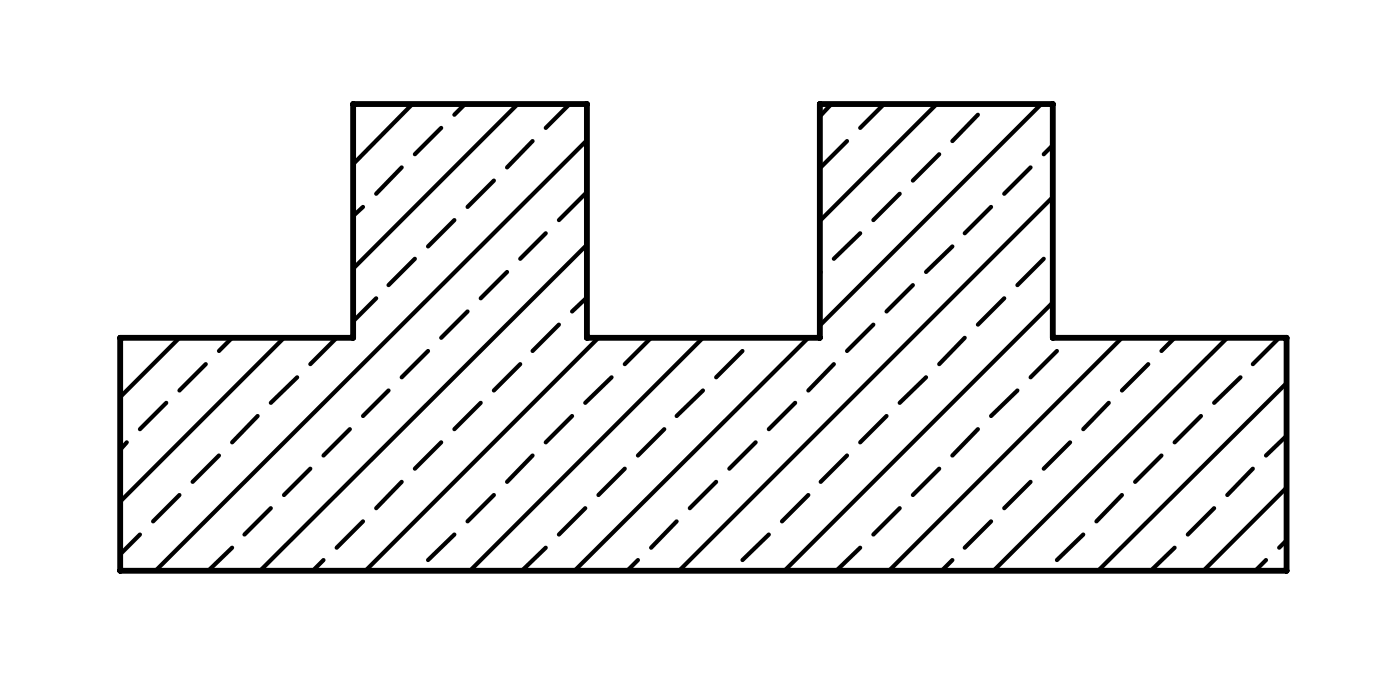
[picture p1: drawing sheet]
<svg xmlns="http://www.w3.org/2000/svg" width="60mm" height="30mm" viewBox="0 0 60 30" stroke-linecap="round" stroke-linejoin="round" font-family="sans-serif">
<g fill="none" stroke="#000" stroke-width=".18">
<path d="M5.4 19l-.2 .3M5.4 14.5h.1M7.1 17.3l-1.1 1.1M7.7 14.5l-2.5 2.5M8.8 15.6l-1.1 1.1M9.4 19.5l-1.1 1.2M9.9 14.5l-.5 .5M11 17.8l-1.1 1.2M12.2 14.5l-7 7M12.7 16.2l-1.1 1.1M14.4 14.5l-1.1 1.1M15 18.4l-1.1 1.1"/>
<path d="M15.6 8.9l-.5 .4M16.1 12.8l-1 1M16.7 16.7l-1.1 1.1M17.2 7.2l-1.1 1.1M17.7 4.5l-2.6 2.5M17.8 11.1l-1.1 1.1M18.3 15l-1.1 1.2M18.9 5.5l-1.1 1.1M18.9 19l-1.1 1.1M19.5 9.4l-1.2 1.2M19.9 4.5l-.4 .4M20 13.3l-1.1 1.2"/>
<path d="M20.6 17.3l-1.1 1.1M21.2 7.7l-1.2 1.2M21.7 11.7l-1.1 1.1M22.2 4.5l-7.1 7M22.3 15.6l-1.1 1.1M22.8 6l-1.1 1.2M22.8 19.5l-1.1 1.2M23.4 10l-1.1 1.1M24 13.9l-1.2 1.1M24.4 4.5l-1 1M24.5 17.8l-1.1 1.2M25.1 8.3l-1.1 1.1"/>
<path d="M25.2 6l-18.5 18.5M25.2 10.5l-14.1 14M25.2 12.7l-.7 .6M25.6 14.5l-9.9 10M26.2 16.2l-1.1 1.1M27.9 14.5l-1.1 1.1M28.5 18.4l-1.2 1.1M30.1 14.5l-10 10M30.1 16.7l-1.1 1.1M31.8 15l-1.1 1.2M32.4 19l-1.1 1.1M32.4 14.5h.1"/>
<path d="M34.1 17.3l-1.2 1.1M34.6 14.5l-10 10M35.2 11.7h-.1M35.6 4.5l-.5 .5M35.7 15.6l-1.1 1.1M36.3 6l-1.1 1.2M36.3 19.5l-1.1 1.2M36.9 10l-1.2 1.1M37.4 13.9l-1.1 1.1M37.9 4.5l-1 1M38 17.8l-1.1 1.2M38.6 8.3l-1.2 1.1"/>
<path d="M39.1 12.2l-1.1 1.1M39.7 16.2l-1.1 1.1M40.1 4.5l-5 5M40.3 6.6l-1.2 1.1M40.8 10.6l-1.1 1.1M41.3 14.5l-1 1.1M41.9 4.9l-1.1 1.1M41.9 18.4l-1.1 1.1M42.5 8.9l-1.2 1.1M43 12.8l-1.1 1.1M43.6 16.7l-1.1 1.1M44.2 7.2l-1.2 1.1"/>
<path d="M44.6 4.5l-9.5 9.4M44.7 11.1l-1.1 1.1M45.1 8.4l-16 16.1M45.1 13l-11.5 11.5M45.1 6.2l-.4 .4M45.3 15l-1.1 1.2M45.9 19l-1.2 1.1M47.5 17.3l-1.1 1.1M48.1 14.5l-10 10M49.2 15.6l-1.1 1.1M49.8 19.5l-1.2 1.2M50.3 14.5l-.5 .5"/>
<path d="M51.5 17.8l-1.2 1.2M52.6 14.5l-10 10M53.2 16.2l-1.2 1.1M54.8 14.5l-1.1 1.1M55.1 16.4l-8 8.1M55.1 18.7l-.8 .8M6 22.9l-.8 .9M7.7 21.2l-1.1 1.1M9.9 23.5l-1 1M11.6 21.8l-1.1 1.1M13.3 20.1l-1.1 1.1M13.9 24l-.5 .5"/>
<path d="M15.6 22.3l-1.2 1.2M17.2 20.7l-1.1 1.1M19.5 22.9l-1.2 1.1M21.2 21.2l-1.2 1.1M23.4 23.5l-1 1M25.1 21.8l-1.1 1.1M26.8 20.1l-1.2 1.1M27.3 24l-.4 .5M29 22.3l-1.1 1.2M30.7 20.7l-1.1 1.1M32.9 22.9l-1.1 1.1M34.6 21.2l-1.1 1.1"/>
<path d="M36.9 23.5l-1.1 1M38.6 21.8l-1.2 1.1M40.3 20.1l-1.2 1.1M40.8 24l-.4 .5M42.5 22.3l-1.2 1.2M44.2 20.7l-1.2 1.1M46.4 22.9l-1.1 1.1M48.1 21.2l-1.1 1.1M50.3 23.5l-1 1M52 21.8l-1.1 1.1M53.7 20.1l-1.1 1.1M54.3 24l-.5 .5"/>
<path d="M55.1 20.9l-3.5 3.6M55.1 23.2l-.3 .3"/>
</g>
<path d="M15.1 4.5h10.1v10h9.9v-10h10v10h10v10h-49.9v-10h9.9z" fill="none" stroke="#000" stroke-width=".25"/>
</svg>
